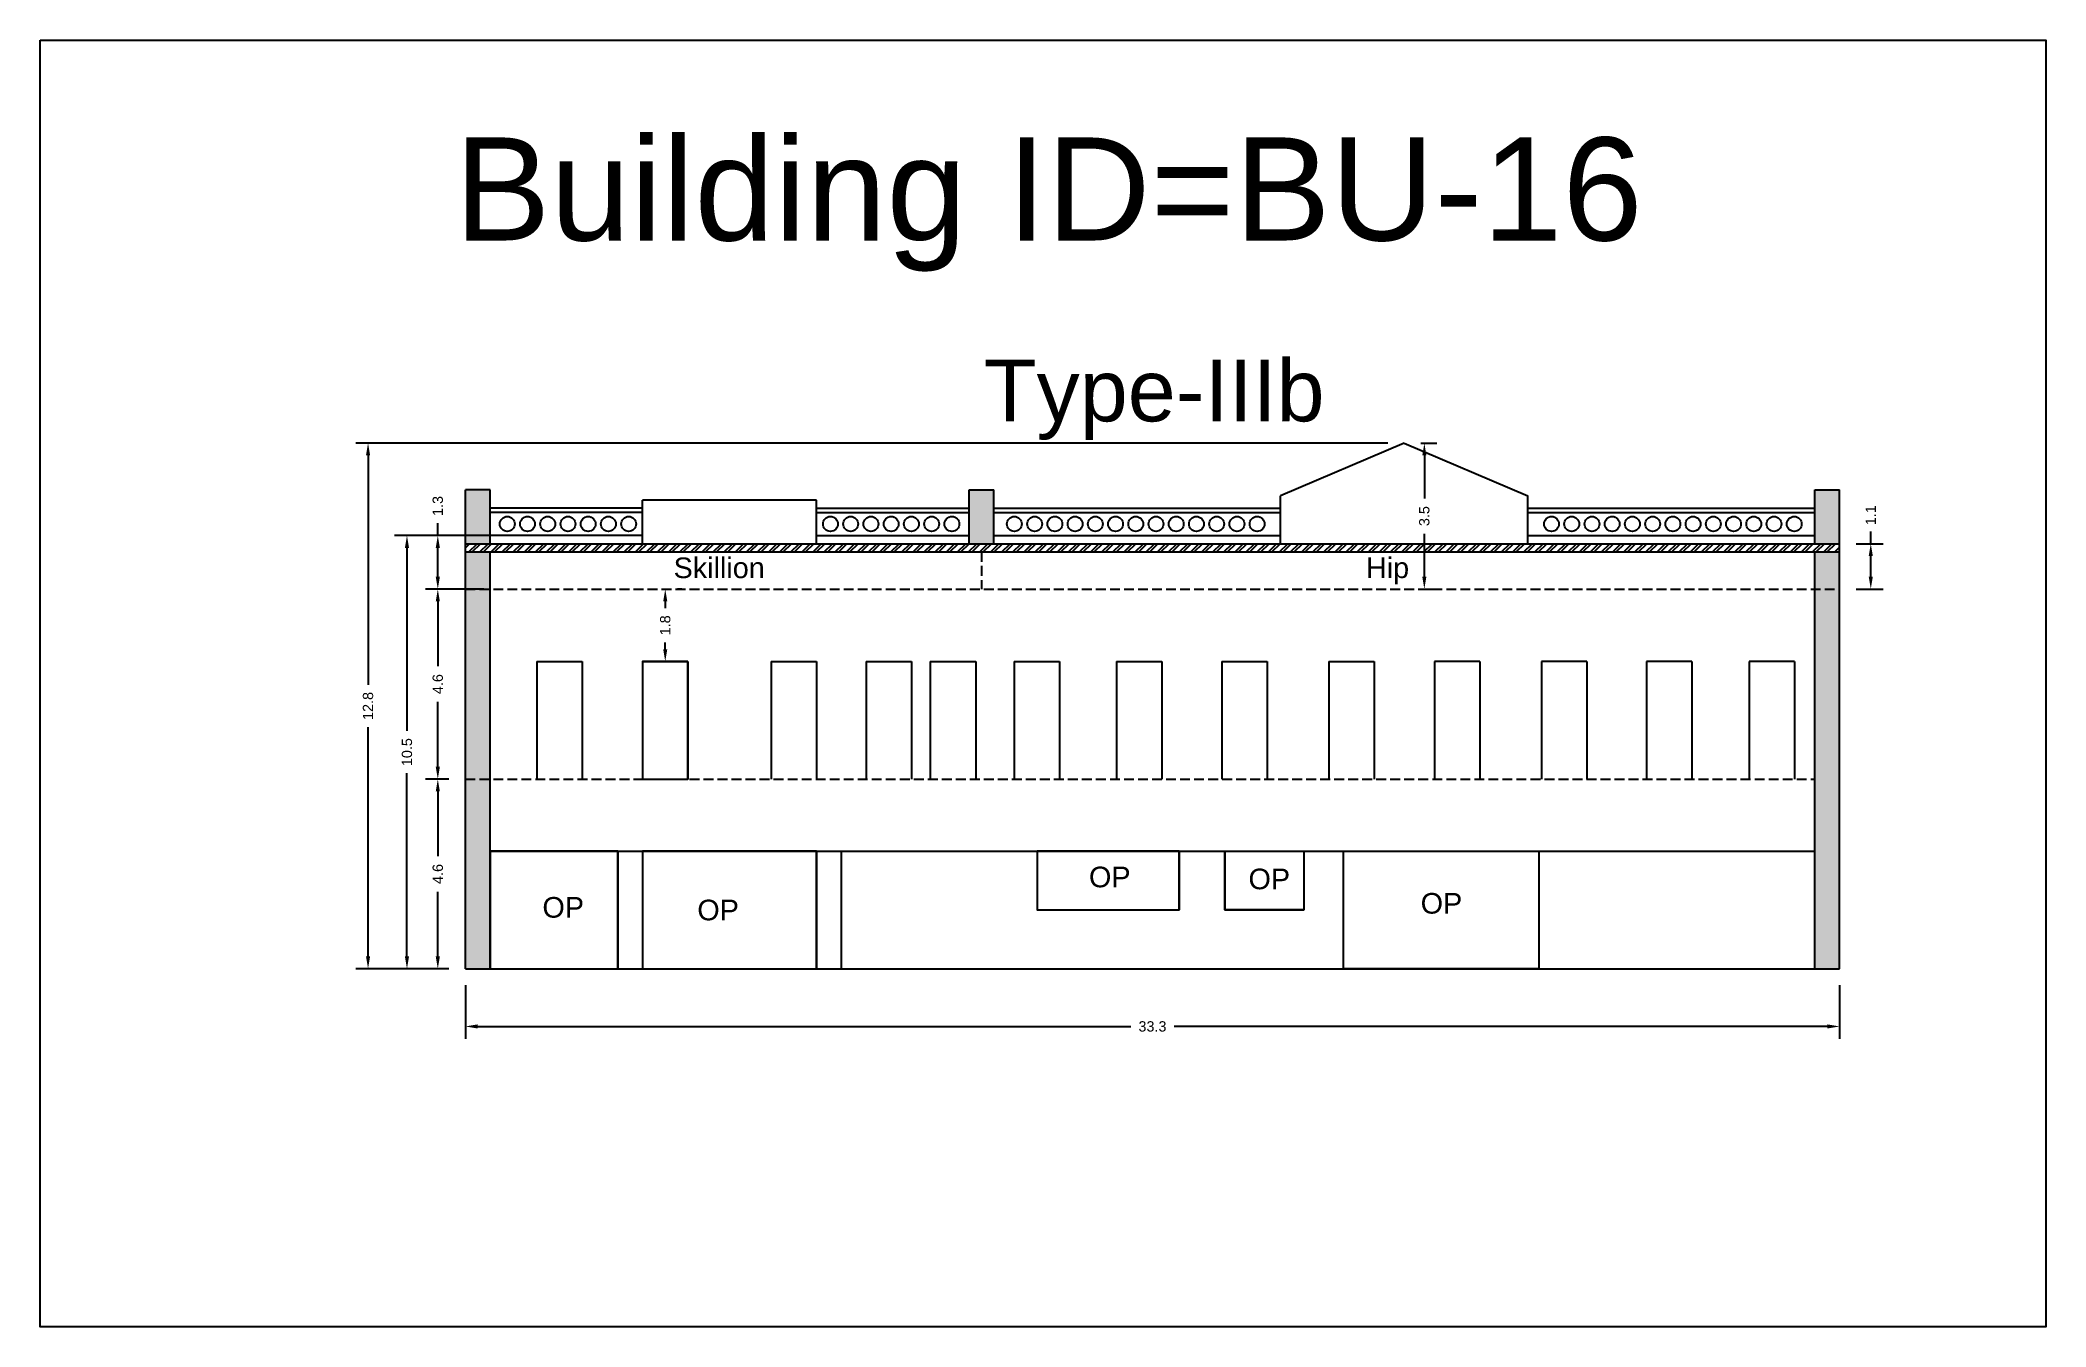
# Model space of a CAD drawing. Header units: metres. Extents: x 3416649 to 3417093, y -6712874 to -6712690.
# Drawn here: x 3416856.36 to 3416905.02, y -6712756.36 to -6712725.15 of the extents above; entities that cross this region are included whole.
import ezdxf

# ---------------------------------------------------------------- set-up
doc = ezdxf.new("R2010")
doc.units = ezdxf.units.M
doc.linetypes.add('ACAD_ISO02W100', pattern=[15, 12, -3])
doc.layers.add('Dotted', color=7, linetype='ACAD_ISO02W100', plot=False)
doc.styles.get("Standard").update_dxf_attribs({"font": 'arial.ttf'})
doc.dimstyles.new('ISO-25', dxfattribs={"dimtxt": 0.25, "dimasz": 0.3, "dimexe": 0.3, "dimexo": 0.4, "dimgap": 0.2, "dimtad": 0, "dimdec": 1, "dimdsep": 46, "dimtxsty": 'Standard', "dimcen": 2.5, "dimadec": 0, "dimazin": 0, "dimtfac": 1, "dimtdec": 1, "dimtmove": 0, "dimatfit": 3, "dimfxl": 1, "dimarcsym": 0})

# ---------------------------------------------------------------- blocks, each defined once
blk = doc.blocks.new('*D138')
at = {"color": 0, "lineweight": -2, "transparency": 16777216}
for p, q in [((3416866.674, -6712748.071), (3416866.674, -6712749.37)), ((3416900.014, -6712748.071), (3416900.014, -6712749.37)), ((3416866.974, -6712749.07), (3416882.82, -6712749.07)), ((3416899.714, -6712749.07), (3416883.869, -6712749.07))]:
    blk.add_line(p, q, dxfattribs=at)
at = {"color": 0, "transparency": 16777216}
for points in [[(3416866.974, -6712749.02), (3416866.974, -6712749.12), (3416866.674, -6712749.07)], [(3416899.714, -6712749.02), (3416899.714, -6712749.12), (3416900.014, -6712749.07)]]:
    blk.add_solid(points, dxfattribs=at)
at = {"layer": 'Defpoints', "color": 0, "transparency": 16777216}
for p in [(3416866.674, -6712747.671), (3416900.014, -6712747.671), (3416900.014, -6712749.07)]:
    blk.add_point(p, dxfattribs=at)
at = {"color": 0, "transparency": 16777216, "insert": (3416883.344, -6712749.07), "char_height": 0.25, "attachment_point": 5}
blk.add_mtext('33.3', dxfattribs=at)
blk = doc.blocks.new('*D139')
at = {"color": 0, "lineweight": -2, "transparency": 16777216}
for p, q in [((3416866.274, -6712743.071), (3416865.706, -6712743.071)), ((3416866.006, -6712743.371), (3416866.006, -6712744.938)), ((3416866.006, -6712747.371), (3416866.006, -6712745.803)), ((3416866.274, -6712747.671), (3416865.706, -6712747.671))]:
    blk.add_line(p, q, dxfattribs=at)
at = {"color": 0, "transparency": 16777216}
for points in [[(3416865.956, -6712743.371), (3416866.056, -6712743.371), (3416866.006, -6712743.071)], [(3416865.956, -6712747.371), (3416866.056, -6712747.371), (3416866.006, -6712747.671)]]:
    blk.add_solid(points, dxfattribs=at)
at = {"layer": 'Defpoints', "color": 0, "transparency": 16777216}
for p in [(3416866.006, -6712743.071), (3416866.674, -6712743.071), (3416866.674, -6712747.671)]:
    blk.add_point(p, dxfattribs=at)
at = {"color": 0, "transparency": 16777216, "insert": (3416866.006, -6712745.371), "char_height": 0.25, "attachment_point": 5, "rotation": 90}
blk.add_mtext('4.6', dxfattribs=at)
blk = doc.blocks.new('*D140')
at = {"color": 0, "lineweight": -2, "transparency": 16777216}
for p, q in [((3416866.274, -6712738.461), (3416865.706, -6712738.461)), ((3416866.006, -6712738.761), (3416866.006, -6712740.333)), ((3416866.006, -6712742.771), (3416866.006, -6712741.198)), ((3416866.274, -6712743.071), (3416865.706, -6712743.071))]:
    blk.add_line(p, q, dxfattribs=at)
at = {"color": 0, "transparency": 16777216}
for points in [[(3416865.956, -6712738.761), (3416866.056, -6712738.761), (3416866.006, -6712738.461)], [(3416865.956, -6712742.771), (3416866.056, -6712742.771), (3416866.006, -6712743.071)]]:
    blk.add_solid(points, dxfattribs=at)
at = {"layer": 'Defpoints', "color": 0, "transparency": 16777216}
for p in [(3416866.006, -6712738.461), (3416866.674, -6712738.461), (3416866.674, -6712743.071)]:
    blk.add_point(p, dxfattribs=at)
at = {"color": 0, "transparency": 16777216, "insert": (3416866.006, -6712740.766), "char_height": 0.25, "attachment_point": 5, "rotation": 90}
blk.add_mtext('4.6', dxfattribs=at)
blk = doc.blocks.new('*D141')
at = {"color": 0, "lineweight": -2, "transparency": 16777216}
for p, q in [((3416867.729, -6712737.161), (3416864.958, -6712737.161)), ((3416865.258, -6712737.461), (3416865.258, -6712741.902)), ((3416865.258, -6712747.371), (3416865.258, -6712742.93)), ((3416866.274, -6712747.671), (3416864.958, -6712747.671))]:
    blk.add_line(p, q, dxfattribs=at)
at = {"color": 0, "transparency": 16777216}
for points in [[(3416865.208, -6712737.461), (3416865.308, -6712737.461), (3416865.258, -6712737.161)], [(3416865.208, -6712747.371), (3416865.308, -6712747.371), (3416865.258, -6712747.671)]]:
    blk.add_solid(points, dxfattribs=at)
at = {"layer": 'Defpoints', "color": 0, "transparency": 16777216}
for p in [(3416865.258, -6712737.161), (3416868.129, -6712737.161), (3416866.674, -6712747.671)]:
    blk.add_point(p, dxfattribs=at)
at = {"color": 0, "transparency": 16777216, "insert": (3416865.258, -6712742.416), "char_height": 0.25, "attachment_point": 5, "rotation": 90}
blk.add_mtext('10.5', dxfattribs=at)
blk = doc.blocks.new('*D142')
at = {"color": 0, "lineweight": -2, "transparency": 16777216}
for p, q in [((3416889.054, -6712734.921), (3416864.014, -6712734.921)), ((3416864.314, -6712735.221), (3416864.314, -6712740.783)), ((3416864.314, -6712747.371), (3416864.314, -6712741.809)), ((3416866.274, -6712747.671), (3416864.014, -6712747.671))]:
    blk.add_line(p, q, dxfattribs=at)
at = {"color": 0, "transparency": 16777216}
for points in [[(3416864.264, -6712735.221), (3416864.364, -6712735.221), (3416864.314, -6712734.921)], [(3416864.264, -6712747.371), (3416864.364, -6712747.371), (3416864.314, -6712747.671)]]:
    blk.add_solid(points, dxfattribs=at)
at = {"layer": 'Defpoints', "color": 0, "transparency": 16777216}
for p in [(3416864.314, -6712734.921), (3416889.454, -6712734.921), (3416866.674, -6712747.671)]:
    blk.add_point(p, dxfattribs=at)
at = {"color": 0, "transparency": 16777216, "insert": (3416864.314, -6712741.296), "char_height": 0.25, "attachment_point": 5, "rotation": 90}
blk.add_mtext('12.8', dxfattribs=at)
blk = doc.blocks.new('*D143')
at = {"color": 0, "lineweight": -2, "transparency": 16777216}
for p, q in [((3416866.006, -6712737.161), (3416866.006, -6712736.861)), ((3416867.121, -6712737.161), (3416865.706, -6712737.161)), ((3416866.006, -6712738.161), (3416866.006, -6712737.461)), ((3416867.121, -6712738.461), (3416865.706, -6712738.461))]:
    blk.add_line(p, q, dxfattribs=at)
at = {"color": 0, "transparency": 16777216}
for points in [[(3416865.956, -6712737.461), (3416866.056, -6712737.461), (3416866.006, -6712737.161)], [(3416865.956, -6712738.161), (3416866.056, -6712738.161), (3416866.006, -6712738.461)]]:
    blk.add_solid(points, dxfattribs=at)
at = {"layer": 'Defpoints', "color": 0, "transparency": 16777216}
for p in [(3416866.006, -6712737.161), (3416867.521, -6712737.161), (3416867.521, -6712738.461)]:
    blk.add_point(p, dxfattribs=at)
at = {"color": 0, "transparency": 16777216, "insert": (3416866.006, -6712736.445), "char_height": 0.25, "attachment_point": 5, "rotation": 90}
blk.add_mtext('1.3', dxfattribs=at)
blk = doc.blocks.new('*D144')
at = {"color": 0, "lineweight": -2, "transparency": 16777216}
for p, q in [((3416871.524, -6712738.761), (3416871.524, -6712738.925)), ((3416871.924, -6712738.461), (3416871.824, -6712738.461)), ((3416871.524, -6712739.921), (3416871.524, -6712739.757)), ((3416871.924, -6712740.221), (3416871.824, -6712740.221))]:
    blk.add_line(p, q, dxfattribs=at)
at = {"color": 0, "transparency": 16777216}
for points in [[(3416871.474, -6712738.761), (3416871.574, -6712738.761), (3416871.524, -6712738.461)], [(3416871.474, -6712739.921), (3416871.574, -6712739.921), (3416871.524, -6712740.221)]]:
    blk.add_solid(points, dxfattribs=at)
at = {"layer": 'Defpoints', "color": 0, "transparency": 16777216}
for p in [(3416871.524, -6712738.461), (3416871.524, -6712738.461), (3416871.524, -6712740.221)]:
    blk.add_point(p, dxfattribs=at)
at = {"color": 0, "transparency": 16777216, "insert": (3416871.524, -6712739.341), "char_height": 0.25, "attachment_point": 5, "rotation": 90}
blk.add_mtext('1.8', dxfattribs=at)
blk = doc.blocks.new('*D145')
at = {"color": 0, "lineweight": -2, "transparency": 16777216}
for p, q in [((3416889.854, -6712734.921), (3416890.24, -6712734.921)), ((3416889.94, -6712735.221), (3416889.94, -6712736.262)), ((3416889.94, -6712738.161), (3416889.94, -6712737.119)), ((3416889.854, -6712738.461), (3416890.24, -6712738.461))]:
    blk.add_line(p, q, dxfattribs=at)
at = {"color": 0, "transparency": 16777216}
for points in [[(3416889.89, -6712735.221), (3416889.99, -6712735.221), (3416889.94, -6712734.921)], [(3416889.89, -6712738.161), (3416889.99, -6712738.161), (3416889.94, -6712738.461)]]:
    blk.add_solid(points, dxfattribs=at)
at = {"layer": 'Defpoints', "color": 0, "transparency": 16777216}
for p in [(3416889.454, -6712734.921), (3416889.454, -6712738.461), (3416889.94, -6712738.461)]:
    blk.add_point(p, dxfattribs=at)
at = {"color": 0, "transparency": 16777216, "insert": (3416889.94, -6712736.691), "char_height": 0.25, "attachment_point": 5, "rotation": 90}
blk.add_mtext('3.5', dxfattribs=at)
blk = doc.blocks.new('*D146')
at = {"color": 0, "lineweight": -2, "transparency": 16777216}
for p, q in [((3416900.414, -6712737.361), (3416901.071, -6712737.361)), ((3416900.771, -6712737.361), (3416900.771, -6712737.061)), ((3416900.771, -6712738.161), (3416900.771, -6712737.661)), ((3416900.414, -6712738.461), (3416901.071, -6712738.461))]:
    blk.add_line(p, q, dxfattribs=at)
at = {"color": 0, "transparency": 16777216}
for points in [[(3416900.721, -6712737.661), (3416900.821, -6712737.661), (3416900.771, -6712737.361)], [(3416900.721, -6712738.161), (3416900.821, -6712738.161), (3416900.771, -6712738.461)]]:
    blk.add_solid(points, dxfattribs=at)
at = {"layer": 'Defpoints', "color": 0, "transparency": 16777216}
for p in [(3416900.014, -6712737.361), (3416900.771, -6712737.361), (3416900.014, -6712738.461)]:
    blk.add_point(p, dxfattribs=at)
at = {"color": 0, "transparency": 16777216, "insert": (3416900.771, -6712736.669), "char_height": 0.25, "attachment_point": 5, "rotation": 90}
blk.add_mtext('1.1', dxfattribs=at)

msp = doc.modelspace()

# ---------------------------------------------------------------- hatches: boundary and pattern name
h = msp.add_hatch(color=256)
h.dxf.hatch_style = 1
h.paths.add_polyline_path([(3416867.274, -6712736.051), (3416866.674, -6712736.051), (3416866.674, -6712737.361), (3416867.274, -6712737.361)])
h.paths.add_polyline_path([(3416867.274, -6712737.561), (3416866.674, -6712737.561), (3416866.674, -6712738.461), (3416867.274, -6712738.461)])
h.paths.add_polyline_path([(3416867.274, -6712738.461), (3416866.674, -6712738.461), (3416866.674, -6712743.071), (3416867.274, -6712743.071)])
h.paths.add_polyline_path([(3416867.274, -6712743.071), (3416866.674, -6712743.071), (3416866.674, -6712747.671), (3416867.274, -6712747.671)])
h.paths.add_polyline_path([(3416900.014, -6712736.051), (3416899.414, -6712736.051), (3416899.414, -6712737.361), (3416900.014, -6712737.361)])
h.paths.add_polyline_path([(3416900.014, -6712737.561), (3416899.414, -6712737.561), (3416899.414, -6712738.461), (3416900.014, -6712738.461)])
h.paths.add_polyline_path([(3416900.014, -6712738.461), (3416899.414, -6712738.461), (3416899.414, -6712747.671), (3416900.014, -6712747.671)])
h = msp.add_hatch(color=256)
h.dxf.hatch_style = 1
h.paths.add_polyline_path([(3416879.494, -6712736.051), (3416878.894, -6712736.051), (3416878.894, -6712737.361), (3416879.494, -6712737.361)])
h = msp.add_hatch()
h.set_pattern_fill('ANSI32', color=256, scale=0.02)
h.set_pattern_definition([(45, (-31.63505, 1.89458), (-0.134703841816, 0.134703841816), []), (45, (-31.54525, 1.89458), (-0.134703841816, 0.134703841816), [])])
h.paths.add_polyline_path([(3416866.674, -6712737.361), (3416866.674, -6712737.561), (3416900.014, -6712737.561), (3416900.014, -6712737.361)])

# ---------------------------------------------------------------- linework, layer by layer
for points in [[(3416856.358, -6712725.146), (3416905.019, -6712725.146), (3416905.019, -6712756.357), (3416856.358, -6712756.357)], [(3416872.074, -6712740.221), (3416870.974, -6712740.221), (3416870.974, -6712743.071), (3416872.074, -6712743.071)], [(3416870.374, -6712744.821), (3416867.274, -6712744.821), (3416867.274, -6712747.671), (3416870.374, -6712747.671)], [(3416875.194, -6712744.821), (3416870.974, -6712744.821), (3416870.974, -6712747.671), (3416875.194, -6712747.671)], [(3416883.994, -6712744.821), (3416880.544, -6712744.821), (3416880.544, -6712746.241), (3416883.994, -6712746.241)], [(3416885.099, -6712744.821), (3416887.02, -6712744.821), (3416887.02, -6712746.241), (3416885.099, -6712746.241)], [(3416887.976, -6712744.821), (3416892.72, -6712744.821), (3416892.72, -6712747.671), (3416887.976, -6712747.671)]]:
    msp.add_lwpolyline(points, close=True)
for points in [[(3416889.454, -6712734.921), (3416886.454, -6712736.201)], [(3416889.454, -6712734.921), (3416892.454, -6712736.201)], [(3416866.674, -6712747.671), (3416866.674, -6712736.051)], [(3416867.274, -6712736.051), (3416866.674, -6712736.051)], [(3416867.274, -6712737.361), (3416867.274, -6712736.051)], [(3416870.974, -6712737.361), (3416870.974, -6712736.301)], [(3416875.194, -6712736.301), (3416870.974, -6712736.301)], [(3416875.194, -6712737.361), (3416875.194, -6712736.301)], [(3416878.894, -6712736.051), (3416879.494, -6712736.051)], [(3416878.894, -6712737.361), (3416878.894, -6712736.051)], [(3416879.494, -6712737.361), (3416879.494, -6712736.051)], [(3416886.454, -6712736.501), (3416886.454, -6712736.201)], [(3416892.454, -6712737.361), (3416892.454, -6712736.201)], [(3416899.414, -6712736.051), (3416900.014, -6712736.051)], [(3416899.414, -6712737.361), (3416899.414, -6712736.051)], [(3416900.014, -6712747.671), (3416900.014, -6712736.051)], [(3416870.974, -6712736.501), (3416867.274, -6712736.501)], [(3416870.974, -6712736.601), (3416867.274, -6712736.601)], [(3416875.194, -6712736.501), (3416878.894, -6712736.501)], [(3416875.194, -6712736.601), (3416878.894, -6712736.601)], [(3416879.494, -6712736.501), (3416886.454, -6712736.501)], [(3416879.494, -6712736.601), (3416886.454, -6712736.601)], [(3416886.454, -6712737.361), (3416886.454, -6712736.501)], [(3416892.454, -6712736.501), (3416899.414, -6712736.501)], [(3416892.454, -6712736.601), (3416899.414, -6712736.601)], [(3416866.674, -6712737.361), (3416900.014, -6712737.361)], [(3416870.974, -6712737.161), (3416867.274, -6712737.161)], [(3416875.194, -6712737.161), (3416878.894, -6712737.161)], [(3416879.494, -6712737.161), (3416886.454, -6712737.161)], [(3416892.454, -6712737.161), (3416899.414, -6712737.161)], [(3416866.674, -6712737.561), (3416900.014, -6712737.561)], [(3416867.274, -6712747.671), (3416867.274, -6712737.561)], [(3416899.414, -6712747.671), (3416899.414, -6712737.561)], [(3416868.406, -6712740.221), (3416869.506, -6712740.221)], [(3416868.406, -6712740.221), (3416868.406, -6712743.071)], [(3416869.506, -6712740.221), (3416869.506, -6712743.071)], [(3416870.974, -6712740.221), (3416870.974, -6712743.071)], [(3416870.974, -6712740.221), (3416872.074, -6712740.221)], [(3416872.074, -6712740.221), (3416872.074, -6712743.071)], [(3416874.094, -6712740.221), (3416874.094, -6712743.071)], [(3416874.094, -6712740.221), (3416875.194, -6712740.221)], [(3416875.194, -6712740.221), (3416875.194, -6712743.071)], [(3416876.402, -6712740.221), (3416877.502, -6712740.221)], [(3416876.402, -6712740.221), (3416876.402, -6712743.071)], [(3416877.502, -6712740.221), (3416877.502, -6712743.071)], [(3416877.955, -6712740.221), (3416879.055, -6712740.221)], [(3416877.955, -6712740.221), (3416877.955, -6712743.071)], [(3416879.055, -6712740.221), (3416879.055, -6712743.071)], [(3416879.985, -6712740.221), (3416881.085, -6712740.221)], [(3416879.985, -6712740.221), (3416879.985, -6712743.071)], [(3416881.085, -6712740.221), (3416881.085, -6712743.071)], [(3416882.475, -6712740.221), (3416882.475, -6712743.071)], [(3416882.475, -6712740.221), (3416883.575, -6712740.221)], [(3416883.575, -6712740.221), (3416883.575, -6712743.071)], [(3416885.025, -6712740.221), (3416885.025, -6712743.071)], [(3416885.025, -6712740.221), (3416886.125, -6712740.221)], [(3416886.125, -6712740.221), (3416886.125, -6712743.071)], [(3416887.625, -6712740.221), (3416887.625, -6712743.071)], [(3416887.625, -6712740.221), (3416888.725, -6712740.221)], [(3416888.725, -6712740.221), (3416888.725, -6712743.071)], [(3416891.283, -6712740.221), (3416890.183, -6712740.221)], [(3416890.183, -6712740.221), (3416890.183, -6712743.071)], [(3416891.283, -6712740.221), (3416891.283, -6712743.071)], [(3416893.883, -6712740.221), (3416892.783, -6712740.221)], [(3416892.783, -6712740.221), (3416892.783, -6712743.071)], [(3416893.883, -6712740.221), (3416893.883, -6712743.071)], [(3416896.433, -6712740.221), (3416895.333, -6712740.221)], [(3416895.333, -6712740.221), (3416895.333, -6712743.071)], [(3416896.433, -6712740.221), (3416896.433, -6712743.071)], [(3416898.923, -6712740.221), (3416897.823, -6712740.221)], [(3416897.823, -6712740.221), (3416897.823, -6712743.071)], [(3416898.923, -6712740.221), (3416898.923, -6712743.071)], [(3416867.274, -6712744.821), (3416899.414, -6712744.821)], [(3416870.374, -6712744.821), (3416870.374, -6712747.671)], [(3416870.974, -6712744.821), (3416870.974, -6712747.671)], [(3416875.194, -6712744.821), (3416875.194, -6712747.671)], [(3416875.794, -6712744.821), (3416875.794, -6712747.671)], [(3416880.544, -6712744.821), (3416880.544, -6712746.241)], [(3416883.994, -6712744.821), (3416883.994, -6712746.241)], [(3416885.099, -6712744.821), (3416885.099, -6712746.241)], [(3416887.02, -6712744.821), (3416887.02, -6712746.241)], [(3416880.544, -6712746.241), (3416883.994, -6712746.241)], [(3416885.099, -6712746.241), (3416887.02, -6712746.241)], [(3416866.674, -6712747.671), (3416900.014, -6712747.671)]]:
    msp.add_lwpolyline(points)
for centre in [(3416867.691, -6712736.881), (3416868.182, -6712736.881), (3416868.673, -6712736.881), (3416869.164, -6712736.881), (3416869.654, -6712736.881), (3416870.145, -6712736.881), (3416870.636, -6712736.881), (3416875.532, -6712736.881), (3416876.023, -6712736.881), (3416876.514, -6712736.881), (3416877.005, -6712736.881), (3416877.496, -6712736.881), (3416877.986, -6712736.881), (3416878.477, -6712736.881), (3416879.994, -6712736.881), (3416880.485, -6712736.881), (3416880.976, -6712736.881), (3416881.467, -6712736.881), (3416881.957, -6712736.881), (3416882.448, -6712736.881), (3416882.939, -6712736.881), (3416883.43, -6712736.881), (3416883.92, -6712736.881), (3416884.411, -6712736.881), (3416884.902, -6712736.881), (3416885.393, -6712736.881), (3416885.883, -6712736.881), (3416893.025, -6712736.881), (3416893.516, -6712736.881), (3416894.006, -6712736.881), (3416894.497, -6712736.881), (3416894.988, -6712736.881), (3416895.479, -6712736.881), (3416895.969, -6712736.881), (3416896.46, -6712736.881), (3416896.951, -6712736.881), (3416897.442, -6712736.881), (3416897.932, -6712736.881), (3416898.423, -6712736.881), (3416898.914, -6712736.881)]:
    msp.add_circle(centre, 0.18)
at = {"layer": 'Dotted', "ltscale": 0.02}
for points in [[(3416879.194, -6712737.561), (3416879.194, -6712738.461)], [(3416866.674, -6712738.461), (3416900.014, -6712738.461)], [(3416866.674, -6712743.071), (3416899.414, -6712743.071)]]:
    msp.add_lwpolyline(points, dxfattribs=at)

# ---------------------------------------------------------------- texts
at = {"attachment_point": 1}
for s, width, heights, insert, char_height in [('Building ID=BU-16', 67.86454, [0.517], (3416866.409, -6712727.506), 2.5), ('Type-IIIb', 9.99112, [0.517], (3416879.252, -6712732.893), 1.5), ('Skillion', 1.17554, [0], (3416871.726, -6712737.695), 0.5), ('Hip', 1.17554, [0], (3416888.523, -6712737.695), 0.5), ('OP', 1.17554, [0], (3416881.804, -6712745.194), 0.5), ('OP', 1.17554, [0], (3416885.674, -6712745.242), 0.5), ('OP', 1.17554, [0], (3416868.544, -6712745.931), 0.5), ('OP', 1.17554, [0], (3416872.302, -6712745.995), 0.5), ('OP', 1.17554, [0], (3416889.851, -6712745.833), 0.5)]:
    msp.add_mtext_dynamic_manual_height_columns(s, width=width, gutter_width=12.5, heights=heights, dxfattribs=dict(at, insert=insert, char_height=char_height))

# ---------------------------------------------------------------- dimensions: what is measured, and where the dimension line sits
for base, p1, p2, picture, middle in [((3416864.31361223, -6712734.920905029), (3416866.674166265, -6712747.670905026), (3416889.454166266, -6712734.920905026), '*D142', (3416864.313612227, -6712741.295905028)), ((3416889.94, -6712738.461), (3416889.454, -6712734.921), (3416889.454, -6712738.461), '*D145', (3416889.94, -6712736.691)), ((3416866.006, -6712737.161), (3416867.521, -6712738.461), (3416867.521, -6712737.161), '*D143', (3416866.006, -6712736.445)), ((3416900.771, -6712737.361), (3416900.014, -6712738.461), (3416900.014, -6712737.361), '*D146', (3416900.771, -6712736.669)), ((3416865.258, -6712737.161), (3416866.674, -6712747.671), (3416868.129, -6712737.161), '*D141', (3416865.258, -6712742.416)), ((3416866.006, -6712738.461), (3416866.674, -6712743.071), (3416866.674, -6712738.461), '*D140', (3416866.006, -6712740.766)), ((3416866.006, -6712743.071), (3416866.674, -6712747.671), (3416866.674, -6712743.071), '*D139', (3416866.006, -6712745.371))]:
    dim = msp.add_linear_dim(base=base, p1=p1, p2=p2, angle=90, dimstyle='ISO-25')
    dim.commit()
    dim.dimension.update_dxf_attribs({"geometry": picture, "text_midpoint": middle})
dim = msp.add_linear_dim(base=(3416871.524, -6712738.461), p1=(3416871.524, -6712740.221), p2=(3416871.524, -6712738.461), angle=90, dimstyle='ISO-25')
dim.commit()
dim.dimension.update_dxf_attribs({"geometry": '*D144', "text_midpoint": (3416871.524, -6712739.341), "dimtype": 160})
dim = msp.add_linear_dim(base=(3416900.014, -6712749.07), p1=(3416866.674, -6712747.671), p2=(3416900.014, -6712747.671), dimstyle='ISO-25')
dim.commit()
dim.dimension.update_dxf_attribs({"geometry": '*D138', "text_midpoint": (3416883.344, -6712749.07)})

doc.saveas('drawing.dxf')
